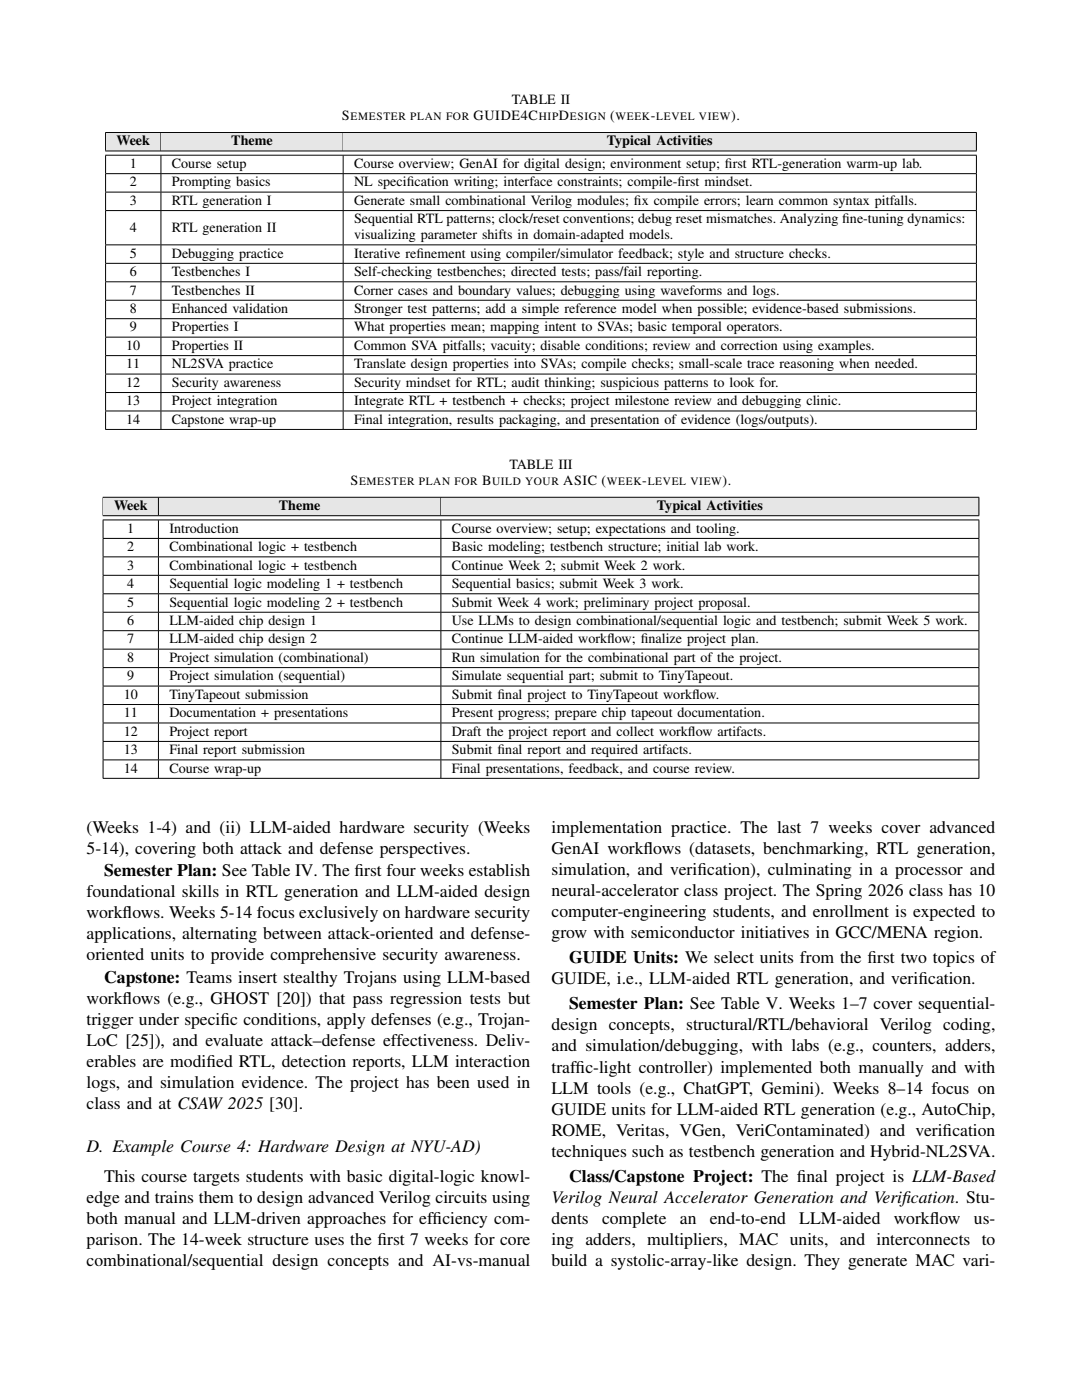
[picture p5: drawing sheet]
<svg xmlns="http://www.w3.org/2000/svg" width="216mm" height="279mm" viewBox="0 0 216 279" stroke-linecap="round" stroke-linejoin="round" font-family="sans-serif">
<defs><g id="words">
<g font-size="3.5">
<text x="17.3" y="166.2">(Weeks 1-4) and (ii) LLM-aided hardware security (Weeks</text>
<text x="110.1" y="166.2">implementation practice. The last 7 weeks cover advanced</text>
<text x="17.3" y="170.4">5-14), covering both attack and defense perspectives.</text>
<text x="110.1" y="170.4">GenAI workf</text>
<text x="128.4" y="170.4">lows (datasets, benchmarking, RTL generation,</text>
<text x="17.3" y="179">foundational skills in RTL generation and LLM-aided design</text>
<text x="20.8" y="174.8">Semester Plan: See Table IV. The f</text>
<text x="70.7" y="174.8">irst four weeks establish</text>
<text x="110.1" y="174.6">simulation, and verif</text>
<text x="110.1" y="178.8">neural-accelerator class project. The Spring 2026 class has 10</text>
<text x="139.2" y="174.6">ication), culminating in a processor and</text>
<text x="17.3" y="183.2">workf</text>
<text x="24.5" y="183.2">lows. Weeks 5-14 focus exclusively on hardware security</text>
<text x="110.1" y="183">computer-engineering students, and enrollment is expected to</text>
<text x="17.3" y="187.5">applications, alternating between attack-oriented and defense-</text>
<text x="17.3" y="191.7">oriented units to provide comprehensive security awareness.</text>
<text x="110.1" y="187.2">grow with semiconductor initiatives in GCC/MENA region.</text>
<text x="20.8" y="196.1">Capstone: Teams insert stealthy Trojans using LLM-based</text>
<text x="110.1" y="196.4">GUIDE, i.e., LLM-aided RTL generation, and verif</text>
<text x="113.6" y="192.2">GUIDE Units: We select units from the f</text>
<text x="173.1" y="192.2">irst two topics of</text>
<text x="183.3" y="196.4">ication.</text>
<text x="17.3" y="200.3">workf</text>
<text x="24.5" y="200.3">lows (e.g., GHOST [20]) that pass regression tests but</text>
<text x="113.6" y="201.4">Semester Plan: See Table V. Weeks 1–7 cover sequential-</text>
<text x="17.3" y="204.5">trigger under specif</text>
<text x="17.3" y="208.8">LoC [25]), and evaluate attack–defense effectiveness. Deliv-</text>
<text x="44" y="204.5">ic conditions, apply defenses (e.g., Trojan-</text>
<text x="110.1" y="205.6">design concepts, structural/RTL/behavioral Verilog coding,</text>
<text x="110.1" y="209.8">and simulation/debugging, with labs (e.g., counters, adders,</text>
<text x="17.3" y="213">erables are modif</text>
<text x="41.2" y="213">ied RTL, detection reports, LLM interaction</text>
<text x="110.1" y="214">traff</text>
<text x="114.8" y="214">ic-light controller) implemented both manually and with</text>
<text x="17.3" y="217.2">logs, and simulation evidence. The project has been used in</text>
<text x="17.3" y="221.4">class and at CSAW 2025 [30].</text>
<text x="110.1" y="218.3">LLM tools (e.g., ChatGPT, Gemini). Weeks 8–14 focus on</text>
<text x="110.1" y="222.5">GUIDE units for LLM-aided RTL generation (e.g., AutoChip,</text>
<text x="110.1" y="226.7">ROME, Veritas, VGen, VeriContaminated) and verif</text>
<text x="188.1" y="226.7">ication</text>
<text x="17.3" y="229.8">D. Example Course 4: Hardware Design at NYU-AD)</text>
<text x="110.1" y="230.9">techniques such as testbench generation and Hybrid-NL2SVA.</text>
<text x="20.8" y="235.9">This course targets students with basic digital-logic knowl-</text>
<text x="113.6" y="235.9">Class/Capstone Project: The f</text>
<text x="159" y="235.9">inal project is LLM-Based</text>
<text x="17.3" y="240.1">edge and trains them to design advanced Verilog circuits using</text>
<text x="17.3" y="244.3">both manual and LLM-driven approaches for eff</text>
<text x="86.3" y="244.3">iciency com-</text>
<text x="110.1" y="240.1">Verilog Neural Accelerator Generation and Verif</text>
<text x="110.1" y="244.3">dents</text>
<text x="120.1" y="244.3">complete</text>
<text x="135.7" y="244.3">an</text>
<text x="141.6" y="244.3">end-to-end</text>
<text x="159.5" y="244.3">LLM-aided</text>
<text x="178.3" y="244.3">workf</text>
<text x="180" y="240.1">ication. Stu-</text>
<text x="185.5" y="244.3">low</text>
<text x="194.3" y="244.3">us-</text>
<text x="17.3" y="248.5">parison. The 14-week structure uses the f</text>
<text x="75.3" y="248.5">irst 7 weeks for core</text>
<text x="110.1" y="248.5">ing adders, multipliers, MAC units, and interconnects to</text>
<text x="17.3" y="252.7">combinational/sequential design concepts and AI-vs-manual</text>
<text x="110.1" y="252.7">build a systolic-array-like design. They generate MAC vari-</text>
</g>
<g font-size="2.8">
<text x="68.2" y="23.9">S</text>
<text x="94.5" y="23.9">GUIDE4C</text>
<text x="102.1" y="20.8">TABLE II</text>
<text x="111.5" y="23.9">D</text>
<text x="121.7" y="23.9">(</text>
<text x="129.9" y="23.9">-</text>
<text x="145.9" y="23.9">).</text>
<text x="23.2" y="29">Week</text>
<text x="46.2" y="29">Theme</text>
<text x="121.1" y="29">Typical Activities</text>
<text x="25.9" y="33.5">1</text>
<text x="34.3" y="33.5">Course setup</text>
<text x="70.7" y="33.5">Course overview; GenAI for digital design; environment setup; f</text>
<text x="144.6" y="33.5">irst RTL-generation warm-up lab.</text>
<text x="25.9" y="37.2">2</text>
<text x="25.9" y="40.9">3</text>
<text x="34.3" y="37.2">Prompting basics</text>
<text x="34.3" y="40.9">RTL generation I</text>
<text x="70.7" y="37.2">NL specif</text>
<text x="70.7" y="40.9">Generate small combinational Verilog modules; f</text>
<text x="81.2" y="37.2">ication writing; interface constraints; compile-f</text>
<text x="126.5" y="40.9">ix compile errors; learn common syntax pitfalls.</text>
<text x="135.2" y="37.2">irst mindset.</text>
<text x="25.9" y="46.3">4</text>
<text x="34.3" y="46.3">RTL generation II</text>
<text x="70.7" y="44.6">Sequential RTL patterns; clock/reset conventions; debug reset mismatches. Analyzing f</text>
<text x="70.7" y="47.7">visualizing parameter shifts in domain-adapted models.</text>
<text x="168" y="44.6">ine-tuning dynamics:</text>
<text x="25.9" y="51.4">5</text>
<text x="34.3" y="51.4">Debugging practice</text>
<text x="70.7" y="51.4">Iterative ref</text>
<text x="83.1" y="51.4">inement using compiler/simulator feedback; style and structure checks.</text>
<text x="25.9" y="55.1">6</text>
<text x="25.9" y="58.8">7</text>
<text x="34.3" y="55.1">Testbenches I</text>
<text x="34.3" y="58.8">Testbenches II</text>
<text x="70.7" y="55.1">Self-checking testbenches; directed tests; pass/fail reporting.</text>
<text x="70.7" y="58.8">Corner cases and boundary values; debugging using waveforms and logs.</text>
<text x="25.9" y="62.5">8</text>
<text x="34.3" y="62.5">Enhanced validation</text>
<text x="70.7" y="62.5">Stronger test patterns; add a simple reference model when possible; evidence-based submissions.</text>
<text x="25.2" y="69.8">10</text>
<text x="25.9" y="66.2">9</text>
<text x="34.3" y="66.2">Properties I</text>
<text x="34.3" y="69.8">Properties II</text>
<text x="70.7" y="66.2">What properties mean; mapping intent to SVAs; basic temporal operators.</text>
<text x="70.7" y="69.8">Common SVA pitfalls; vacuity; disable conditions; review and correction using examples.</text>
<text x="25.2" y="73.5">11</text>
<text x="25.2" y="77.2">12</text>
<text x="34.3" y="73.5">NL2SVA practice</text>
<text x="34.3" y="77.2">Security awareness</text>
<text x="70.7" y="73.5">Translate design properties into SVAs; compile checks; small-scale trace reasoning when needed.</text>
<text x="70.7" y="77.2">Security mindset for RTL; audit thinking; suspicious patterns to look for.</text>
<text x="25.2" y="80.9">13</text>
<text x="34.3" y="80.9">Project integration</text>
<text x="70.7" y="80.9">Integrate RTL + testbench + checks; project milestone review and debugging clinic.</text>
<text x="25.2" y="84.6">14</text>
<text x="34.3" y="84.6">Capstone wrap-up</text>
<text x="70.7" y="84.6">Final integration, results packaging, and presentation of evidence (logs/outputs).</text>
<text x="101.7" y="93.6">TABLE III</text>
<text x="22.7" y="101.8">Week</text>
<text x="55.7" y="101.8">Theme</text>
<text x="69.9" y="96.7">S</text>
<text x="96.2" y="96.7">B</text>
<text x="112.4" y="96.7">ASIC (</text>
<text x="128.2" y="96.7">-</text>
<text x="131.1" y="101.8">Typical Activities</text>
<text x="144.2" y="96.7">).</text>
<text x="25.4" y="106.3">1</text>
<text x="33.8" y="106.3">Introduction</text>
<text x="90.2" y="106.3">Course overview; setup; expectations and tooling.</text>
<text x="25.4" y="110">2</text>
<text x="25.4" y="113.7">3</text>
<text x="33.8" y="110">Combinational logic + testbench</text>
<text x="33.8" y="113.7">Combinational logic + testbench</text>
<text x="90.2" y="110">Basic modeling; testbench structure; initial lab work.</text>
<text x="90.2" y="113.7">Continue Week 2; submit Week 2 work.</text>
<text x="25.4" y="117.4">4</text>
<text x="33.8" y="117.4">Sequential logic modeling 1 + testbench</text>
<text x="90.2" y="117.4">Sequential basics; submit Week 3 work.</text>
<text x="25.4" y="121.1">5</text>
<text x="25.4" y="124.7">6</text>
<text x="33.8" y="121.1">Sequential logic modeling 2 + testbench</text>
<text x="33.8" y="124.7">LLM-aided chip design 1</text>
<text x="90.2" y="121.1">Submit Week 4 work; preliminary project proposal.</text>
<text x="90.2" y="124.7">Use LLMs to design combinational/sequential logic and testbench; submit Week 5 work.</text>
<text x="25.4" y="128.4">7</text>
<text x="33.8" y="128.4">LLM-aided chip design 2</text>
<text x="90.2" y="128.4">Continue LLM-aided workf</text>
<text x="121.1" y="128.4">low; f</text>
<text x="127.8" y="128.4">inalize project plan.</text>
<text x="25.4" y="132.1">8</text>
<text x="25.4" y="135.8">9</text>
<text x="33.8" y="132.1">Project simulation (combinational)</text>
<text x="33.8" y="135.8">Project simulation (sequential)</text>
<text x="90.2" y="132.1">Run simulation for the combinational part of the project.</text>
<text x="90.2" y="135.8">Simulate sequential part; submit to TinyTapeout.</text>
<text x="24.7" y="139.5">10</text>
<text x="24.7" y="143.2">11</text>
<text x="33.8" y="139.5">TinyTapeout submission</text>
<text x="33.8" y="143.2">Documentation + presentations</text>
<text x="90.2" y="139.5">Submit f</text>
<text x="90.2" y="143.2">Present progress; prepare chip tapeout documentation.</text>
<text x="99.3" y="139.5">inal project to TinyTapeout workf</text>
<text x="138.1" y="139.5">low.</text>
<text x="24.7" y="146.8">12</text>
<text x="33.8" y="146.8">Project report</text>
<text x="90.2" y="146.8">Draft the project report and collect workf</text>
<text x="137.3" y="146.8">low artifacts.</text>
<text x="24.7" y="150.5">13</text>
<text x="24.7" y="154.2">14</text>
<text x="33.8" y="150.5">Final report submission</text>
<text x="33.8" y="154.2">Course wrap-up</text>
<text x="90.2" y="150.5">Submit f</text>
<text x="90.2" y="154.2">Final presentations, feedback, and course review.</text>
<text x="99.3" y="150.5">inal report and required artifacts.</text>
</g>
<g font-size="2.2">
<text x="69.9" y="23.9">EMESTER PLAN FOR</text>
<text x="107.5" y="23.9">HIP</text>
<text x="113.7" y="23.9">ESIGN</text>
<text x="122.8" y="23.9">WEEK LEVEL VIEW</text>
<text x="71.6" y="96.7">EMESTER PLAN FOR</text>
<text x="98.2" y="96.7">UILD YOUR</text>
<text x="121.1" y="96.7">WEEK LEVEL VIEW</text>
</g>
</g></defs>
<path d="M21 26.4h173.9M21.1 26.5v3.6" fill="none" stroke="#000" stroke-width=".2"/>
<path d="M21.1 26.5h10.9v3.6h-10.9z" fill="#e6e6e6"/>
<path d="M32.1 26.5v3.6" fill="none" stroke="#000" stroke-width=".2"/>
<path d="M32.2 26.5h36.2v3.6h-36.2z" fill="#e6e6e6"/>
<path d="M68.5 26.5v3.6" fill="none" stroke="#000" stroke-width=".2"/>
<path d="M68.5 26.5h126.3v3.6h-126.3z" fill="#e6e6e6"/>
<g fill="none" stroke="#000" stroke-width=".2">
<path d="M21 30.1h173.9M21 31h173.9M21 34.7h173.9M21 38.3h173.9M21.1 31v3.6M21.1 34.7v3.6M21.1 38.4v3.6M32.1 31v3.6M32.1 34.7v3.6M32.1 38.4v3.6M68.5 31v3.6M68.5 34.7v3.6"/>
<path d="M68.5 38.4v3.6M194.8 26.5v3.6M194.8 31v3.6M194.8 34.7v3.6M194.8 38.4v3.6M21 42h173.9M21 48.9h173.9M21 52.6h173.9M21 56.2h173.9M21 59.9h173.9M21.1 42.1v6.7M21.1 48.9v3.6"/>
<path d="M21.1 52.6v3.6M21.1 56.3v3.6M21.1 60v3.5M32.1 42.1v6.7M32.1 48.9v3.6M32.1 52.6v3.6M32.1 56.3v3.6M32.1 60v3.5M68.5 42.1v6.7M68.5 48.9v3.6M68.5 52.6v3.6M68.5 56.3v3.6"/>
<path d="M68.5 60v3.5M194.8 42.1v6.7M194.8 48.9v3.6M194.8 52.6v3.6M194.8 56.3v3.6M194.8 60v3.5M21 63.6h173.9M21 67.3h173.9M21 71h173.9M21 74.7h173.9M21 78.3h173.9M21.1 63.7v3.5"/>
<path d="M21.1 67.4v3.5M21.1 71v3.6M21.1 74.7v3.6M21.1 78.4v3.5M32.1 63.7v3.5M32.1 67.4v3.5M32.1 71v3.6M32.1 74.7v3.6M32.1 78.4v3.5M68.5 63.7v3.5M68.5 67.4v3.5M68.5 71v3.6"/>
<path d="M68.5 74.7v3.6M68.5 78.4v3.5M194.8 63.7v3.5M194.8 67.4v3.5M194.8 71v3.6M194.8 74.7v3.6M194.8 78.4v3.5M20.5 99.2h174.9M20.6 99.3v3.6M21 82h173.9M21 85.7h173.9M21.1 82.1v3.5"/>
<path d="M32.1 82.1v3.5M68.5 82.1v3.5M194.8 82.1v3.5"/>
</g>
<path d="M20.6 99.3h10.9v3.6h-10.9z" fill="#e6e6e6"/>
<path d="M31.6 99.3v3.6" fill="none" stroke="#000" stroke-width=".2"/>
<path d="M31.7 99.3h56.2v3.6h-56.2z" fill="#e6e6e6"/>
<path d="M88 99.3v3.6" fill="none" stroke="#000" stroke-width=".2"/>
<path d="M88 99.3h107.3v3.6h-107.3z" fill="#e6e6e6"/>
<g fill="none" stroke="#000" stroke-width=".2">
<path d="M195.3 99.3v3.6M20.5 102.9h174.9M20.5 103.8h174.9M20.5 107.5h174.9M20.5 111.1h174.9M20.5 114.8h174.9M20.5 118.5h174.9M20.6 103.8v3.6M20.6 107.5v3.6M20.6 111.2v3.5M20.6 114.9v3.5M20.6 118.6v3.5"/>
<path d="M31.6 103.8v3.6M31.6 107.5v3.6M31.6 111.2v3.5M31.6 114.9v3.5M31.6 118.6v3.5M88 103.8v3.6M88 107.5v3.6M88 111.2v3.5M88 114.9v3.5M88 118.6v3.5M195.3 103.8v3.6M195.3 107.5v3.6"/>
<path d="M195.3 111.2v3.5M195.3 114.9v3.5M195.3 118.6v3.5M20.5 122.2h174.9M20.5 125.9h174.9M20.5 129.6h174.9M20.5 133.2h174.9M20.5 136.9h174.9M20.6 122.3v3.5M20.6 125.9v3.6M20.6 129.6v3.6M20.6 133.3v3.5"/>
<path d="M20.6 137v3.5M31.6 122.3v3.5M31.6 125.9v3.6M31.6 129.6v3.6M31.6 133.3v3.5M31.6 137v3.5M88 122.3v3.5M88 125.9v3.6M88 129.6v3.6M88 133.3v3.5M88 137v3.5M195.3 122.3v3.5"/>
<path d="M195.3 125.9v3.6M195.3 129.6v3.6M195.3 133.3v3.5M195.3 137v3.5M20.5 140.6h174.9M20.5 144.3h174.9M20.5 148h174.9M20.5 151.7h174.9M20.5 155.3h174.9M20.6 140.7v3.5M20.6 144.4v3.5M20.6 148v3.6"/>
<path d="M20.6 151.7v3.6M31.6 140.7v3.5M31.6 144.4v3.5M31.6 148v3.6M31.6 151.7v3.6M88 140.7v3.5M88 144.4v3.5M88 148v3.6M88 151.7v3.6M195.3 140.7v3.5M195.3 144.4v3.5M195.3 148v3.6"/>
<path d="M195.3 151.7v3.6"/>
</g>
<use href="#words"/>
</svg>
